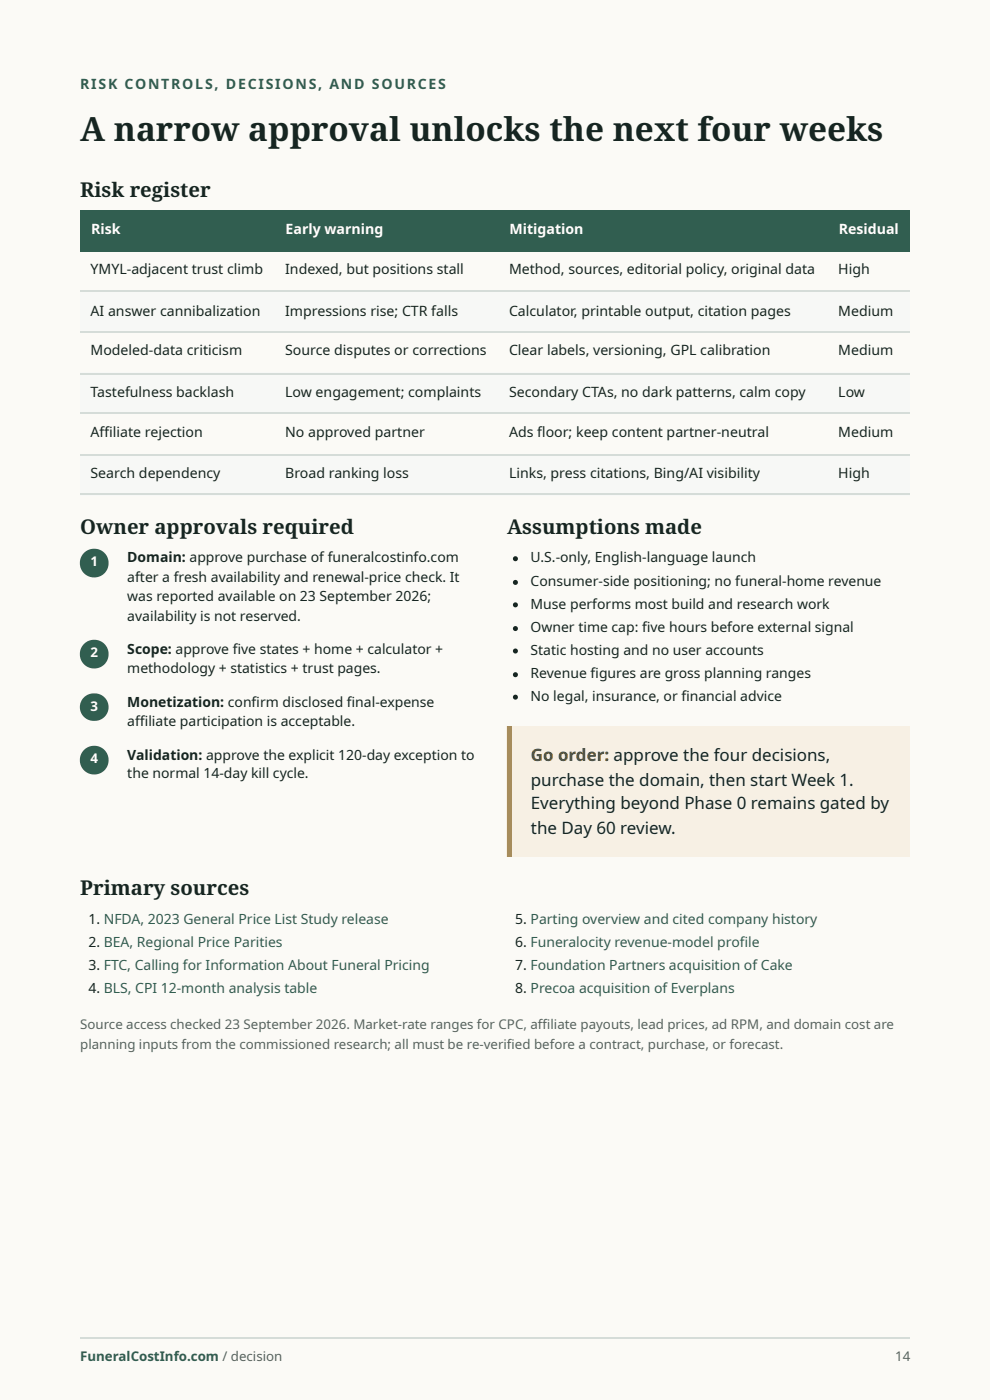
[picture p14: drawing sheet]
<svg xmlns="http://www.w3.org/2000/svg" width="210mm" height="297mm" viewBox="0 0 210 297" stroke-linecap="round" stroke-linejoin="round" font-family="sans-serif">
<defs><g id="words">
<text font-size="7.1" fill="#162521" x="17" y="29.9">A narrow approval unlocks the next four weeks</text>
<g font-size="4.3" fill="#162521">
<text x="17" y="41.8">Risk register</text>
<text x="17" y="113.2">Owner approvals required</text>
<text x="107.5" y="113.2">Assumptions made</text>
<text x="17" y="190">Primary sources</text>
</g>
<text font-size="3.6" fill="#641" x="112.6" y="161.4">Go order: approve the four decisions,</text>
<g font-size="3.6" fill="#162521">
<text x="112.6" y="166.7">purchase the domain, then start Week 1.</text>
<text x="112.6" y="171.7">Everything beyond Phase 0 remains gated by</text>
<text x="112.6" y="177">the Day 60 review.</text>
</g>
<text font-size="3" fill="#315e50" x="17" y="18.8">RISK CONTROLS, DECISIONS, AND SOURCES</text>
<g font-size="3" fill="#fff">
<text x="19.3" y="49.7">Risk</text>
<text x="60.6" y="49.7">Early warning</text>
<text x="108" y="49.7">Mitigation</text>
<text x="177.8" y="49.7">Residual</text>
</g>
<g font-size="3" fill="#162521">
<text x="19.2" y="58.2">YMYL-adjacent trust climb</text>
<text x="60.5" y="58.2">Indexed, but positions stall</text>
<text x="107.9" y="58.2">Method, sources, editorial policy, original data</text>
<text x="177.7" y="58.2">High</text>
<text x="19.2" y="66.9">AI answer cannibalization</text>
<text x="60.5" y="66.9">Impressions rise; CTR falls</text>
<text x="107.9" y="66.9">Calculator, printable output, citation pages</text>
<text x="177.7" y="66.9">Medium</text>
<text x="19.2" y="75.4">Modeled-data criticism</text>
<text x="60.5" y="75.4">Source disputes or corrections</text>
<text x="107.9" y="75.4">Clear labels, versioning, GPL calibration</text>
<text x="177.7" y="75.4">Medium</text>
<text x="19.2" y="84.1">Tastefulness backlash</text>
<text x="60.5" y="84.1">Low engagement; complaints</text>
<text x="107.9" y="84.1">Secondary CTAs, no dark patterns, calm copy</text>
<text x="177.7" y="84.1">Low</text>
<text x="19.2" y="92.6">Affi liate rejection</text>
<text x="60.5" y="92.6">No approved partner</text>
<text x="107.9" y="92.6">Ads fl oor; keep content partner-neutral</text>
<text x="177.7" y="92.6">Medium</text>
<text x="19.2" y="101.3">Search dependency</text>
<text x="60.5" y="101.3">Broad ranking loss</text>
<text x="107.9" y="101.3">Links, press citations, Bing/AI visibility</text>
<text x="177.7" y="101.3">High</text>
<text x="27" y="119.3">Domain: approve purchase of funeralcostinfo.com</text>
<text x="112.5" y="119.3">U.S.-only, English-language launch</text>
<text x="27" y="123.6">after a fresh availability and renewal-price check. It</text>
<text x="112.5" y="124.4">Consumer-side positioning; no funeral-home revenue</text>
<text x="27" y="127.5">was reported available on 23 September 2026;</text>
<text x="27" y="131.8">availability is not reserved.</text>
<text x="112.5" y="129.1">Muse performs most build and research work</text>
<text x="112.5" y="134.1">Owner time cap: fi ve hours before external signal</text>
<text x="27" y="138.6">Scope: approve fi ve states + home + calculator +</text>
<text x="27" y="142.9">methodology + statistics + trust pages.</text>
<text x="112.5" y="138.9">Static hosting and no user accounts</text>
<text x="112.5" y="143.9">Revenue fi gures are gross planning ranges</text>
<text x="112.5" y="148.7">No legal, insurance, or fi nancial advice</text>
<text x="27" y="150">Monetization: confi rm disclosed fi nal-expense</text>
<text x="27" y="154">affi liate participation is acceptable.</text>
<text x="27" y="161.1">Validation: approve the explicit 120-day exception to</text>
<text x="27" y="165.1">the normal 14-day kill cycle.</text>
<text x="18.7" y="196.1">1. NFDA, 2023 General Price List Study release</text>
<text x="109.2" y="196.1">5. Parting overview and cited company history</text>
<text x="18.7" y="200.8">2. BEA, Regional Price Parities</text>
<text x="109.2" y="200.8">6. Funeralocity revenue-model profi le</text>
<text x="18.7" y="205.8">3. FTC, Calling for Information About Funeral Pricing</text>
<text x="109.2" y="205.8">7. Foundation Partners acquisition of Cake</text>
<text x="18.7" y="210.6">4. BLS, CPI 12-month analysis table</text>
<text x="109.2" y="210.6">8. Precoa acquisition of Everplans</text>
</g>
<g font-size="2.8" fill="#fff">
<text x="19.2" y="120.1">1</text>
<text x="19.2" y="139.4">2</text>
<text x="19.2" y="150.8">3</text>
<text x="19.2" y="161.9">4</text>
</g>
<g font-size="2.8" fill="#56645f">
<text x="17" y="218.3">Source access checked 23 September 2026. Market-rate ranges for CPC, affi liate payouts, lead prices, ad RPM, and domain cost are</text>
<text x="17" y="222.5">planning inputs from the commissioned research; all must be re-verifi ed before a contract, purchase, or forecast.</text>
<text x="189.8" y="288.7">14</text>
</g>
<text font-size="2.8" fill="#315e50" x="17" y="288.7">FuneralCostInfo.com / decision</text>
</g></defs>
<g fill="#d9ddda">
<path d="M0 0h209.9v297.1h-209.9z"/>
<path d="M0 0h209.9v297h-209.9z"/>
</g>
<path d="M0 0h209.9v297h-209.9z" fill="#fbfaf6"/>
<g fill="#315e50">
<path d="M16.9 44.7h41.3v8.7h-41.3z"/>
<path d="M58.2 44.7h47.6v8.7h-47.6z"/>
<path d="M105.8 44.7h69.6v8.7h-69.6z"/>
<path d="M175.4 44.7h17.5v8.7h-17.5z"/>
</g>
<g fill="#f7f8f6">
<path d="M16.9 61.9h41.3v8.5h-41.3z"/>
<path d="M58.2 61.9h47.6v8.5h-47.6z"/>
<path d="M105.8 61.9h69.6v8.5h-69.6z"/>
<path d="M175.4 61.9h17.5v8.5h-17.5z"/>
<path d="M16.9 79.1h41.3v8.7h-41.3z"/>
<path d="M58.2 79.1h47.6v8.7h-47.6z"/>
<path d="M105.8 79.1h69.6v8.7h-69.6z"/>
<path d="M175.4 79.1h17.5v8.7h-17.5z"/>
<path d="M16.9 96.3h41.3v8.7h-41.3z"/>
<path d="M58.2 96.3h47.6v8.7h-47.6z"/>
<path d="M105.8 96.3h69.6v8.7h-69.6z"/>
<path d="M175.4 96.3h17.5v8.7h-17.5z"/>
</g>
<path d="M16.9 61.8h176M16.9 70.5h176M16.9 79.2h176M16.9 87.7h176M16.9 96.4h176M16.9 104.9h176" fill="none" stroke="#d5dcd8" stroke-width=".26"/>
<g fill="#315e50">
<circle cx="20" cy="119.5" r="3.1"/>
<circle cx="20" cy="138.8" r="3.1"/>
<circle cx="19.9" cy="150" r="3"/>
<circle cx="20" cy="161.3" r="3.1"/>
</g>
<path d="M107.4 154h85.5v27.8h-85.5z" fill="#f7f0e4"/>
<path d="M107.4 154h1.1v27.8h-1.1z" fill="#bd8b3a"/>
<g fill="#162521">
<circle cx="109.3" cy="118.5" r=".53"/>
<circle cx="109.3" cy="123.6" r=".53"/>
<circle cx="109.3" cy="128.3" r=".53"/>
<circle cx="109.3" cy="133.3" r=".53"/>
<circle cx="109.3" cy="138.1" r=".53"/>
<circle cx="109.3" cy="143.1" r=".53"/>
<circle cx="109.3" cy="147.9" r=".53"/>
</g>
<path d="M16.9 283.8h176" fill="none" stroke="#d5dcd8" stroke-width=".26"/>
<use href="#words"/>
</svg>
